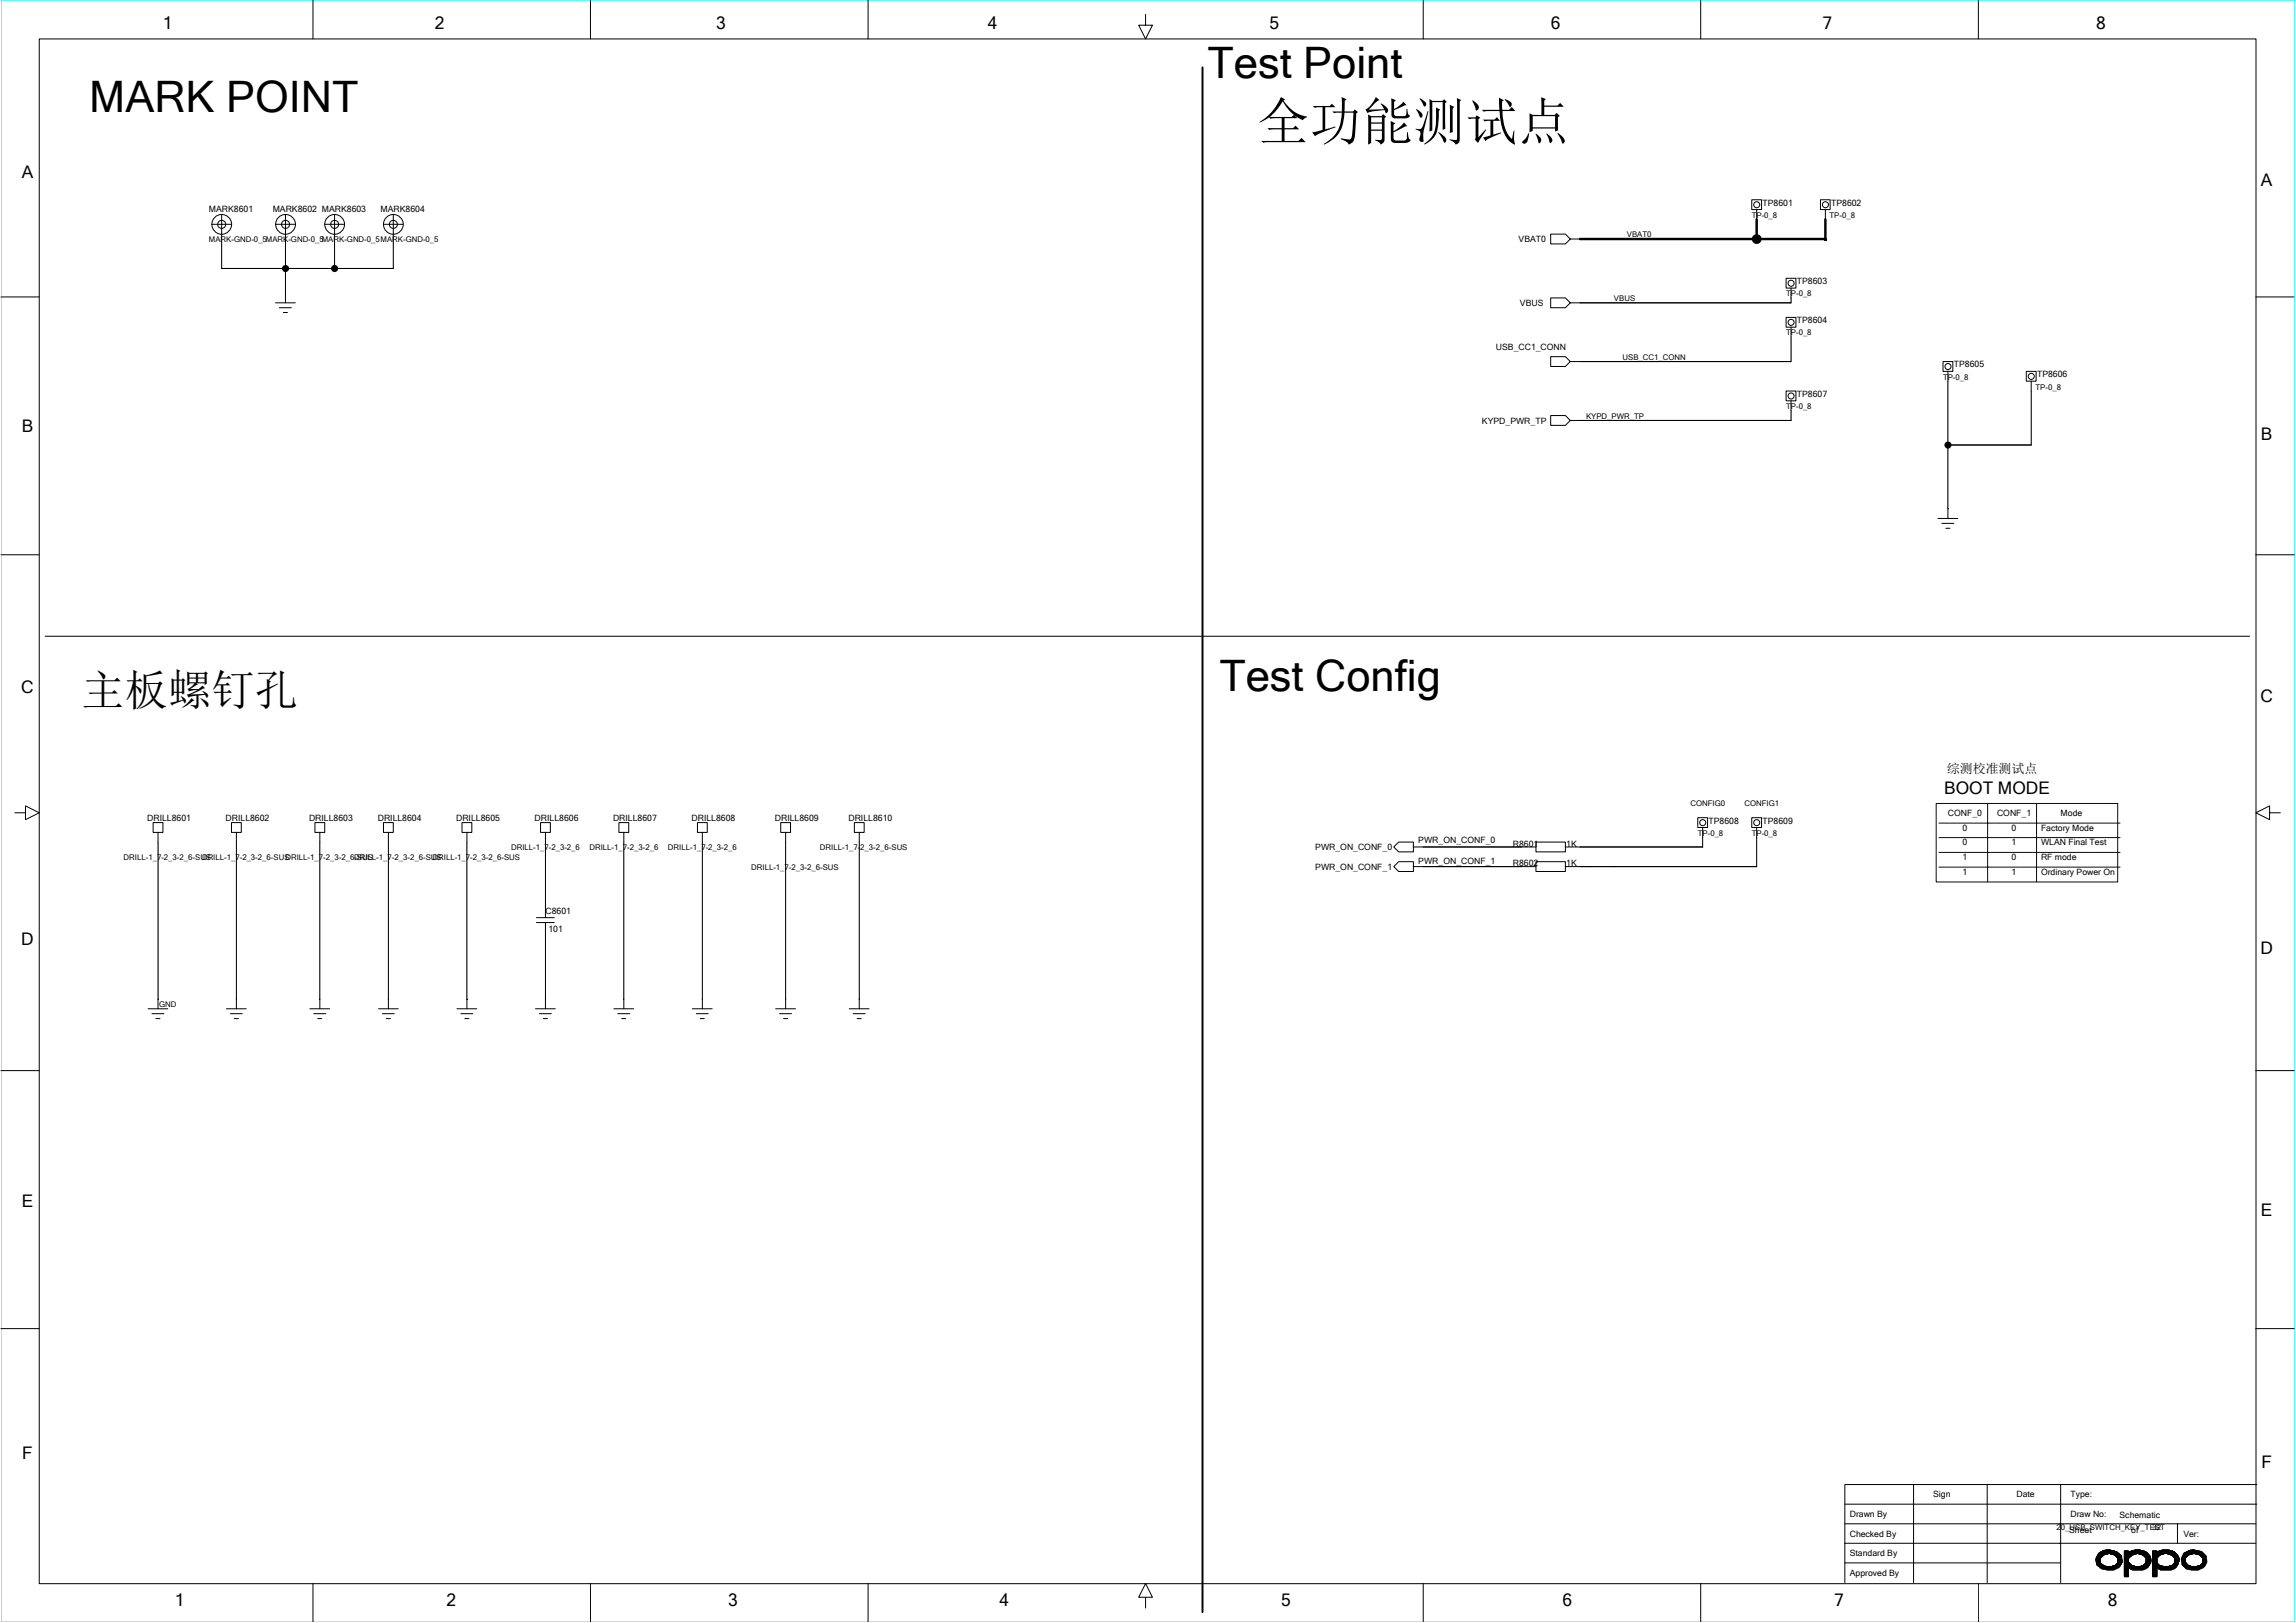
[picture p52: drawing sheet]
<svg xmlns="http://www.w3.org/2000/svg" width="297mm" height="210mm" viewBox="0 0 297 210" stroke-linecap="round" stroke-linejoin="round" font-family="sans-serif">
<defs><g id="words">
<text font-size="6.7" x="162.7" y="18.1">全功能测试点</text>
<g font-size="5.6">
<text x="156.2" y="10.1">Test Point</text>
<text x="11.6" y="14.5">MARK POINT</text>
<text x="157.8" y="89.4">Test Config</text>
<text x="10.5" y="91.3">主板螺钉孔</text>
</g>
<g font-size="2.2">
<text x="21.1" y="3.8">1</text>
<text x="56.2" y="3.8">2</text>
<text x="92.7" y="3.8">3</text>
<text x="127.8" y="3.8">4</text>
<text x="164.2" y="3.8">5</text>
<text x="200.6" y="3.8">6</text>
<text x="235.8" y="3.8">7</text>
<text x="271.2" y="3.8">8</text>
<text x="2.8" y="23">A</text>
<text x="292.5" y="24.1">A</text>
<text x="2.8" y="55.8">B</text>
<text x="292.5" y="57">B</text>
<text x="2.7" y="89.7">C</text>
<text x="292.4" y="90.8">C</text>
<text x="251.5" y="102.8">BOOT MODE</text>
<text x="2.7" y="122.3">D</text>
<text x="292.4" y="123.5">D</text>
<text x="2.8" y="156.2">E</text>
<text x="292.5" y="157.3">E</text>
<text x="2.9" y="188.8">F</text>
<text x="292.6" y="189.9">F</text>
<text x="22.6" y="207.8">1</text>
<text x="57.8" y="207.8">2</text>
<text x="94.2" y="207.8">3</text>
<text x="129.3" y="207.8">4</text>
<text x="165.7" y="207.8">5</text>
<text x="202.2" y="207.8">6</text>
<text x="237.3" y="207.8">7</text>
<text x="272.7" y="207.8">8</text>
</g>
<text font-size="1.7" x="251.9" y="100">综测校准测试点</text>
<g font-size="1.1">
<text x="27" y="27.4">MARK8601</text>
<text x="35.3" y="27.4">MARK8602 MARK8603</text>
<text x="49.2" y="27.4">MARK8604</text>
<text x="228" y="26.6">TP8601</text>
<text x="236.9" y="26.6">TP8602</text>
<text x="196.5" y="31.3">VBAT0</text>
<text x="196.6" y="39.6">VBUS</text>
<text x="232.5" y="41.8">TP8604</text>
<text x="232.5" y="36.8">TP8603</text>
<text x="193.5" y="45.3">USB_CC1_CONN</text>
<text x="252.8" y="47.5">TP8605</text>
<text x="232.5" y="51.4">TP8607</text>
<text x="263.5" y="48.8">TP8606</text>
<text x="191.7" y="54.8">KYPD_PWR_TP</text>
<text x="19" y="106.2">DRILL8601</text>
<text x="29.2" y="106.2">DRILL8602</text>
<text x="40" y="106.2">DRILL8603</text>
<text x="48.9" y="106.2">DRILL8604</text>
<text x="59" y="106.2">DRILL8605</text>
<text x="69.2" y="106.2">DRILL8606</text>
<text x="79.3" y="106.2">DRILL8607</text>
<text x="89.5" y="106.2">DRILL8608</text>
<text x="100.2" y="106.2">DRILL8609</text>
<text x="109.8" y="106.2">DRILL8610</text>
<text x="221" y="106.6">TP8608</text>
<text x="228" y="106.6">TP8609</text>
<text x="252" y="105.6">CONF_0</text>
<text x="253.9" y="107.5">0</text>
<text x="258.4" y="105.6">CONF_1</text>
<text x="260.2" y="107.5">0</text>
<text x="264.1" y="107.5">Factory Mode</text>
<text x="266.6" y="105.6">Mode</text>
<text x="170.2" y="112.5">PWR_ON_CONF_1</text>
<text x="170.2" y="110">PWR_ON_CONF_0</text>
<text x="183.5" y="109.1">PWR_ON_CONF_0</text>
<text x="183.5" y="111.8">PWR_ON_CONF_1</text>
<text x="195.7" y="109.6">R8601</text>
<text x="195.7" y="112.1">R8602</text>
<text x="202.6" y="109.6">1K</text>
<text x="202.6" y="112.1">1K</text>
<text x="253.9" y="113.2">1</text>
<text x="253.9" y="111.3">1</text>
<text x="253.9" y="109.3">0</text>
<text x="260.2" y="113.2">1</text>
<text x="260.2" y="111.3">0</text>
<text x="260.2" y="109.3">1</text>
<text x="264.1" y="111.3">RF mode</text>
<text x="264.1" y="113.2">Ordinary Power On</text>
<text x="264.1" y="109.3">WLAN Final Test</text>
<text x="70.6" y="118.2">C8601</text>
<text x="70.9" y="120.6">101</text>
<text x="239.3" y="196.3">Drawn By</text>
<text x="250.1" y="193.7">Sign</text>
<text x="260.9" y="193.7">Date</text>
<text x="267.9" y="193.7">Type:</text>
<text x="267.9" y="196.3">Draw No:</text>
<text x="274.2" y="196.4">Schematic</text>
<text x="239.3" y="198.8">Checked By</text>
<text x="239.3" y="201.3">Standard By</text>
<text x="239.3" y="203.9">Approved By</text>
<text x="267.7" y="198.3">Sheet</text>
<text x="275.7" y="198.3">of</text>
<text x="282.5" y="198.8">Ver:</text>
</g>
<g font-size="1">
<text x="226.6" y="28.2">TP-0_8</text>
<text x="236.7" y="28.2">TP-0_8</text>
<text x="27" y="31.3">MARK-GND-0_5MARK-GND-0_5MARK-GND-0_5MARK-GND-0_5</text>
<text x="210.5" y="30.7">VBAT0</text>
<text x="208.8" y="39">VBUS</text>
<text x="231.1" y="38.3">TP-0_8</text>
<text x="209.9" y="46.6">USB_CC1_CONN</text>
<text x="231.1" y="43.4">TP-0_8</text>
<text x="231.1" y="52.9">TP-0_8</text>
<text x="251.4" y="49.1">TP-0_8</text>
<text x="263.3" y="50.4">TP-0_8</text>
<text x="205.2" y="54.2">KYPD_PWR_TP</text>
<text x="218.7" y="104.3">CONFIG0</text>
<text x="225.7" y="104.3">CONFIG1</text>
<text x="16" y="111.3">DRILL-1_7-2_3-2_6-SUS</text>
<text x="26.1" y="111.3">DRILL-1_7-2_3-2_6-SUS</text>
<text x="36.9" y="111.3">DRILL-1_7-2_3-2_6-SUS</text>
<text x="45.8" y="111.3">DRILL-1_7-2_3-2_6-SUS</text>
<text x="56" y="111.3">DRILL-1_7-2_3-2_6-SUS</text>
<text x="66.1" y="110">DRILL-1_7-2_3-2_6</text>
<text x="76.3" y="110">DRILL-1_7-2_3-2_6</text>
<text x="86.4" y="110">DRILL-1_7-2_3-2_6</text>
<text x="97.2" y="112.5">DRILL-1_7-2_3-2_6-SUS</text>
<text x="106.1" y="110">DRILL-1_7-2_3-2_6-SUS</text>
<text x="219.6" y="108.1">TP-0_8</text>
<text x="226.6" y="108.1">TP-0_8</text>
<text x="20.6" y="130.3">GND</text>
<text x="266.1" y="198">20_USB_SWITCH_KEY_TEST</text>
<text x="278.5" y="198">32</text>
</g>
</g></defs>
<path d="M.1 0h296.8v209.8h-296.8z" fill="none" stroke="#0ff" stroke-width=".13"/>
<g fill="none" stroke="#000" stroke-width=".13">
<path d="M5.1 5h286.8v199.9h-286.8zM40.5 .1v4.9M76.4 .1v4.9M112.3 .1v4.9M148.2 1.9v1.4h.9l-.9 1.7-.9-1.7h.9M184.1 .1v4.9M220 .1v4.9M255.9 .1v4.9M.1 38.4h5M27.4 29h2.5M28.7 34.7h22.2M28.7 27.7v7.1"/>
<path d="M35.6 29h2.6M35.6 39.2h2.6M36.1 39.8h1.6M36.9 27.7v11.5M42 29h2.6M43.3 27.7v7.1M49.6 29h2.6M50.9 27.7v7.1M200.6 30.3h1.9l.7 .6-.7 .7h-1.9zM200.6 38.5h1.9l.7 .7-.7 .6h-1.9zM226.6 25.8h1.3v1.3h-1.3zM227.3 27.1v3.8"/>
<path d="M231.1 36h1.2v1.3h-1.2zM231.7 37.3v1.9M231.7 39.2h-28.6M235.5 25.8h1.3v1.3h-1.3zM236.2 27.1v3.8h-33.1M291.8 38.4h5M36.7 40.4h.5M200.6 53.8h1.9l.7 .6-.7 .6h-1.9zM200.6 46.1h1.9l.7 .7-.7 .6h-1.9zM203.1 46.8h28.6M231.1 50.6h1.2v1.3h-1.2zM231.1 41.1h1.2v1.2h-1.2z"/>
<path d="M231.7 42.3v4.5M231.7 51.8v2.6M231.7 54.4h-28.6M251.4 46.8h1.2v1.2h-1.2zM252 57.6h10.8M252 48v19.1M262.1 48h1.3v1.3h-1.3zM262.8 49.3v8.3M.1 71.8h5M250.7 67.1h2.6M251.2 67.7h1.6M251.7 68.3h.6"/>
<path d="M291.8 71.8h5M5.8 82.3h285.2M1.9 105.2h1.4v-.9l1.8 .9-1.8 .8v-.8M19.8 106.4h1.3v1.3h-1.3zM20.4 107.7v22.8M29.9 106.4h1.3v1.3h-1.3zM30.6 107.7v22.8M40.7 106.4h1.3v1.3h-1.3zM41.4 107.7v22.8M49.6 106.4h1.3v1.3h-1.3zM50.2 107.7v22.8M59.8 106.4h1.2v1.3h-1.2z"/>
<path d="M60.4 107.7v22.8M69.4 119.4h2.3M69.4 118.7h2.3M69.9 106.4h1.3v1.3h-1.3zM70.6 119.4v11.1M70.6 107.7v11M80.1 106.4h1.2v1.3h-1.2zM80.7 107.7v22.8M90.2 106.4h1.3v1.3h-1.3zM90.9 107.7v22.8M101 106.4h1.3v1.3h-1.3zM101.6 107.7v22.8"/>
<path d="M110.5 106.4h1.3v1.3h-1.3zM111.2 107.7v22.8M181 108.9h1.9v1.3h-1.9l-.7-.6zM181 111.5h1.9v1.3h-1.9l-.7-.7zM182.8 109.6h15.9M182.8 112.1h15.9M198.7 111.5h3.8v1.3h-3.8zM198.7 108.9h3.8v1.3h-3.8zM202.5 109.6h17.8M219.6 105.8h1.3v1.3h-1.3zM220.3 107v2.6M226.6 105.8h1.3v1.3h-1.3z"/>
<path d="M227.3 107v5.1h-24.8M250.5 103.9h23.5v10.2h-23.5zM250.8 112.2h23.5M250.8 110.3h23.5M250.8 108.4h23.5M250.8 106.5h23.5M257.2 103.9v10.2M263.5 103.9v10.2M293.6 105.2v-.9l-1.8 .9 1.8 .8v-.8h1.4M.1 138.5h5M19.2 130.5h2.5M19.7 131.1h1.5"/>
<path d="M20.2 131.8h.5M29.3 130.5h2.6M29.8 131.1h1.5M30.3 131.8h.5M40.1 130.5h2.5M40.6 131.1h1.5M41.1 131.8h.5M49 130.5h2.5M49.5 131.1h1.5M50 131.8h.5M59.1 130.5h2.6M59.6 131.1h1.6"/>
<path d="M60.1 131.8h.6M69.3 130.5h2.5M69.8 131.1h1.5M70.3 131.8h.5M79.4 130.5h2.6M79.9 131.1h1.6M80.4 131.8h.6M89.6 130.5h2.5M90.1 131.1h1.5M90.6 131.8h.5M100.3 130.5h2.6M100.9 131.1h1.5"/>
<path d="M101.4 131.8h.5M109.9 130.5h2.5M110.4 131.1h1.5M110.9 131.8h.5M291.8 138.5h5M.1 171.9h5M291.8 171.9h5M238.7 194.6h53.3M247.6 192v12.7M257.1 192v12.7M266.6 192v12.7M281.7 197.1v2.6"/>
<path d="M291.8 199.7h-53.1M291.8 197.1h-53.1M292 192.1h-53.3v12.6M40.5 204.9v4.9M76.4 204.9v4.9M112.3 204.9v4.9M148.2 206.7h.9l-.9-1.8-.9 1.8h.9v1.3M184.1 204.9v4.9M220 204.9v4.9M238.7 202.2h27.9M255.9 204.9v4.9M271.1 201.6h.7"/>
<path d="M271.1 201.7h.6M271.1 201.8h.6M271.1 202h.6M271.1 202.1h.6M271.3 201.3h.8M271.3 202.3h.6M271.3 202.5h.8M271.3 202.2h.4M271.3 201.4v1.1M271.4 202.6h.8M271.4 202.5v-1.3v1.4h.7M271.5 202.2v.4h.8"/>
<path d="M271.5 200.9a2.21 2.21 0 0 1 3 .4l.1 .8-.4 .6-.8 .4h-.6l-.9-.1-.6-.5-.1-.8zM271.5 201v1.6v-1.5v.1M271.7 201.6l.5-.4 .6-.3 .8 .3 .4 .4v.6l-.4 .4-.8 .1-.6-.1-.5-.4zM271.7 200.9v1.8M271.7 200.8h2.2M271.8 200.8v.7M271.8 202.3v.5M271.9 202.5v.5h1.9M271.9 200.8v.6h-.6M272.1 202.4v.6M272.1 200.7v.5M272.1 200.7h1.4"/>
<path d="M272.2 200.7v.5h-.8M272.3 202.6v.4M272.3 200.7v.4M272.3 200.6h.8M272.4 202.7v.4M272.4 200.7v.4M272.5 203.1h1.1M272.6 202.7v.4M272.6 200.5v.6M272.7 202.7v.4M272.7 200.5v.6h-1.3M272.8 202.7v.4"/>
<path d="M272.8 200.5v.4M272.9 202.7v.4M272.9 200.5v.4M273.1 202.7v.4M273.1 200.5v.6h1.1M273.2 202.7v.4M273.2 200.7v.4M273.3 202.6v.5M273.3 200.7v.4M273.4 202.6h.9M273.4 202.6v.5M273.4 200.7v.4"/>
<path d="M273.4 201.2h1M273.6 202.6v.4M273.6 200.7v.5M273.7 200.8v.5h.8M273.7 202.4v.6h-1.5v-.4M273.8 200.8v.6h.7M273.8 202.3v.5M273.9 201.8h.7M273.9 202h.7M273.9 202.1h.7M273.9 202.2h.6M273.9 201.7h.6"/>
<path d="M274 202.2v.6M274 200.8v.8h.5M274 200.9h-2.5M274.1 200.9v1.9h-2.5M274.2 201v1.7h-2.6M274.3 201.2v1.3h-.6M274.5 201.3v1h-.7M274.8 200.8h2.8M274.8 200.9h3M274.8 203h.6M274.8 203.1h.6M274.8 200.7h.6"/>
<path d="M274.8 203.2h.6M274.8 203.3h.6M274.8 203.5h.6M274.8 203.6h.6M274.8 203.7h.6M274.8 203.9h.6M274.8 201.2h1.2M274.8 202.6h1.1M274.8 202.5h.9M274.8 202.3h.8M274.8 202.2h.7M274.8 201.6h.6"/>
<path d="M274.8 201.7h.6M274.8 201.8h.6M274.8 202h.6M274.8 202.1h.6M274.8 200.7h.6v.2v-.1h.1a2.27 2.27 0 0 1 2.3 .1 1.03 1.03 0 0 1 .2 1.6l-.2 .3-.5 .3h-1.4l-.5-.3v1.2h-.6zM274.8 200.7v3.3M275 200.7v3.3M275.1 200.7v3.3M275.2 200.7v3.3M275.4 201.6l.5-.4 .6-.3 .8 .3 .3 .4v.6l-.3 .4-.8 .1-.6-.1-.5-.4zM275.4 200.7v3.3h-.6M275.5 200.8v.8"/>
<path d="M275.5 202.2v.6M275.6 200.8v.6h-.8M275.6 202.3v.7h2M275.7 200.7h1.7M275.7 200.7v.6h-.9M275.7 202.4v.6M275.9 200.7v.5M275.9 202.6v.5h1.4v-.5M276 200.7v.4M276 202.6v.5M276.1 202.6v.5M276.1 200.5v.6"/>
<path d="M276.2 200.6h.7M276.2 202.7v.4M276.2 200.5v.6h-1.4M276.4 202.7v.4M276.4 200.5v.6M276.5 202.7v.4M276.5 200.5v.4M276.6 202.7v.4M276.6 200.5v.6M276.7 201.1h1.2M276.8 202.7v.4M276.8 200.5v.6"/>
<path d="M276.9 202.7v.4M276.9 200.5v.6M277 202.6v.5M277 200.7v.4M277.1 201.2h.9v1.4M277.1 202.6h.8M277.1 202.6v.5M277.1 200.7v.4M277.3 200.7v.5M277.4 202.5h.6M277.4 202.4v.6M277.4 200.7v.6h.7v1h-.6"/>
<path d="M277.5 202.3v.7M277.5 200.8v.6h.6M277.6 202.2h.7M277.6 201.7h.7M277.6 201.8h.7M277.6 202.1h.7M277.6 202.2v.6M277.6 200.8v.8h.5M277.8 200.9v1.9h-3M277.9 201v1.7h-3.1M278.3 201.8v.2h-.7M278.5 203h.5"/>
<path d="M278.5 203.1h.5M278.5 203.2h.5M278.5 203.3h.5M278.5 203.5h.5M278.5 203.6h.5M278.5 203.7h.5M278.5 203.9h.5M278.5 200.9h3M278.5 200.8h2.8M278.5 200.7h.5M278.5 201.2h1M278.5 202.6h1"/>
<path d="M278.5 202.5h.8M278.5 202.3h.7M278.5 202.2h.5M278.5 201.6h.5M278.5 201.7h.5M278.5 201.8h.5M278.5 202h.5M278.5 202.1h.5M278.5 200.7h.5v.2v-.1h.2a2.17 2.17 0 0 1 2.4 .3l.1 .2a.49 .49 0 0 1 .1 .8v.2a1.37 1.37 0 0 1-.9 .8h-1.4l-.5-.3v1.2h-.5zM278.5 200.7v3.3M278.7 200.7v3.3M278.8 200.7v3.3"/>
<path d="M278.9 200.7v3.3M279 200.7v3.3h-.5M279.2 202.3v.5M279.2 200.8v.6h-.7M279.3 202.4v.6h2M279.3 200.7v.6h-.8M279.4 200.7h1.7M279.4 202.6v.4M279.4 200.7v.5M279.4 201.2l.8-.3 .7 .3 .4 .4v.6l-.4 .4-.7 .1-.8-.1-.4-.4v-.6zM279.5 202.6v.5M279.5 200.7v.4"/>
<path d="M279.7 202.6v.5M279.7 200.5v.6M279.8 202.6v.5M279.8 200.5v.6h-1.3M279.9 202.7v.4M279.9 200.5v.6M280.1 202.7v.4M280.1 200.5v.4M280.2 202.7v.4M280.2 200.5v.4M280.3 202.7v.4M280.3 200.5v.4"/>
<path d="M280.4 201.1h1.2M280.4 202.7v.4M280.4 200.5v.6M280.6 202.7v.4M280.6 200.5v.6M280.7 202.6v.5M280.7 200.5v.6M280.8 201.2h.9v1.4M280.8 202.6v.5M280.8 200.7v.4M280.8 202.6h.8M280.9 202.6v.5h-1.4"/>
<path d="M280.9 200.7v.5M281 202.5h.7M281.1 202.4v.6M281.1 200.7v.6h.7v1h-.6M281.2 202.3v.7M281.2 200.8v.6h.6M281.3 201.6h.7M281.3 201.7h.7M281.3 201.8h.7M281.3 202h.7M281.3 202.2h.6M281.3 202.1h.5"/>
<path d="M281.3 200.8v2M281.4 200.9v1.9h-2.9M281.6 201v1.7h-3.1M282.2 201.7h.5M282.2 201.8h.5M282.2 202h.5M282.3 201.6h.4M282.3 202.3h.6M282.3 202.2h.4M282.3 201.3v1.2h.7M282.3 202.1h.4M282.4 201.2h.8"/>
<path d="M282.5 201v1.6h.7M282.6 200.9h2.4M282.6 200.9v1.8h2.5v-1.7M282.6 200.9a2.03 2.03 0 0 1 2.8 .4l.1 .8-.4 .6-.8 .4-1.5-.1-.5-.5-.1-.8zM282.7 201.6l.4-.4 .7-.3 .8 .3 .4 .4v.6a1.52 1.52 0 0 1-2.3 0zM282.7 200.9v1.9h2.3M282.8 200.8h2.1M282.8 202.2v.8h1.8v-.4M282.8 200.8v.6h-.5M283 202.3v.7M283 200.8v.5h-.6M283.1 200.7h1.2"/>
<path d="M283.1 202.4v.6M283.1 200.7v.5M283.2 202.6v.4M283.2 200.7v.4M283.3 200.6h.7M283.3 202.6v.5M283.3 200.7v.4M283.5 200.7v.4M283.6 202.7v.4M283.6 200.5v.6h-1M283.7 202.7v.4M283.7 200.5v.6"/>
<path d="M283.8 202.7v.4M283.8 200.5v.4M284 202.7v.4M284 200.5v.6M284.1 201.1h1M284.1 200.7v.4M284.1 202.7v.4M284.2 200.7v.4M284.2 202.7v.4M284.3 200.7v.4M284.3 202.6v.5M284.5 200.7v.4"/>
<path d="M284.5 202.6v.5h-1v-.4M284.6 201.2h.6v1.4h-.9M284.6 200.7v.5M284.7 202.5h.5M284.7 200.8v.5h.7v1h-.6M284.7 202.4v.6M284.9 200.8v.6h.5M284.9 202.3v.5M285 201.8h.5M285 202h.5M285 202.1h.5M285 202.2h.4"/>
<path d="M285 201.6h.4M285 201.7h.4M285 200.9v1.9"/>
<circle cx="28.7" cy="29" r=".52"/>
<circle cx="28.7" cy="29" r="1.28"/>
<circle cx="36.9" cy="29" r=".52"/>
<circle cx="36.9" cy="34.7" r=".39"/>
<circle cx="36.9" cy="29" r="1.28"/>
<circle cx="43.3" cy="29" r=".52"/>
<circle cx="43.3" cy="34.7" r=".39"/>
<circle cx="43.3" cy="29" r="1.28"/>
<circle cx="50.9" cy="29" r=".52"/>
<circle cx="50.9" cy="29" r="1.28"/>
<circle cx="227.3" cy="30.9" r=".57"/>
<circle cx="227.3" cy="26.5" r=".39"/>
<circle cx="231.7" cy="36.6" r=".39"/>
<circle cx="236.2" cy="26.5" r=".39"/>
<circle cx="231.7" cy="51.2" r=".39"/>
<circle cx="231.7" cy="41.7" r=".39"/>
<circle cx="252" cy="57.6" r=".39"/>
<circle cx="252" cy="47.4" r=".39"/>
<circle cx="262.8" cy="48.7" r=".39"/>
<circle cx="220.3" cy="106.4" r=".39"/>
<circle cx="227.3" cy="106.4" r=".39"/>
</g>
<path d="M231.7 38.5v.7zM236 30.8h.3v.3h-.3zM231.7 53.1v1.3zM204.4 112.1h1.3zM220.3 108.3v1.3z" fill="#000"/>
<path d="M155.6 8.7v199.9" fill="none" stroke="#000" stroke-width=".25"/>
<path d="M204.4 30.9h31.8M227.3 28.4v2.5M236.2 28.4v2.5" fill="none" stroke="#000" stroke-width=".32"/>
<g fill="#000">
<circle cx="36.9" cy="34.7" r=".4"/>
<circle cx="43.3" cy="34.7" r=".4"/>
<circle cx="227.3" cy="30.9" r=".57"/>
<circle cx="252" cy="57.6" r=".4"/>
</g>
<use href="#words"/>
</svg>
